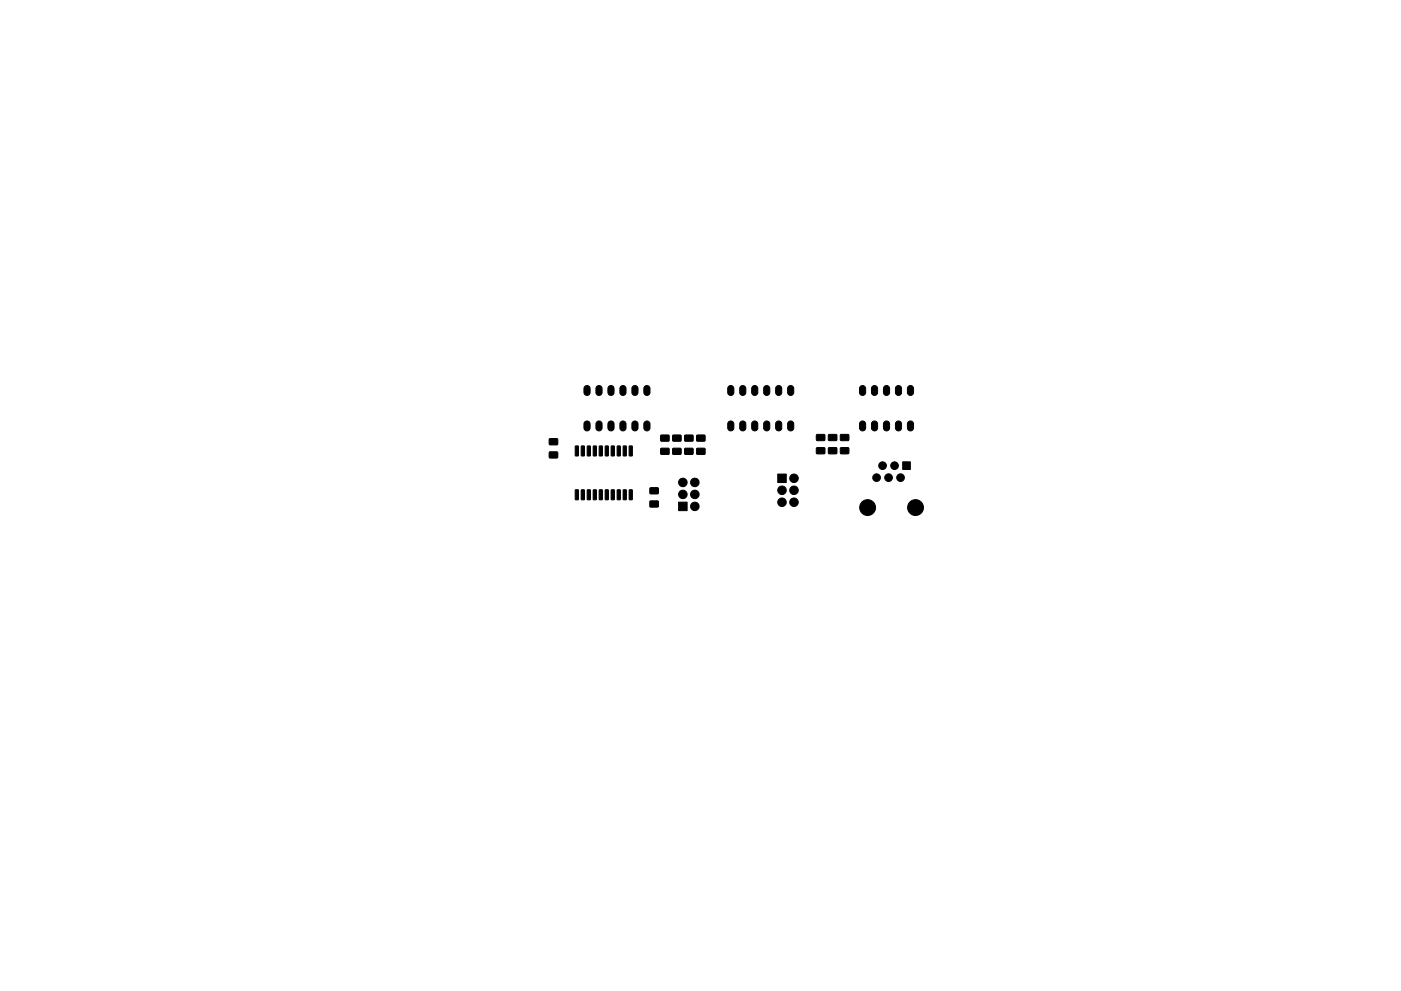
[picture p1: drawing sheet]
<svg xmlns="http://www.w3.org/2000/svg" width="297mm" height="210mm" viewBox="0 0 297 210" stroke-linecap="round" stroke-linejoin="round" font-family="sans-serif">
<g fill="#000" stroke="#000" stroke-width=".21">
<path d="M116.5 95.9h1.7v1.2l-1.7 .1zM116.5 93.1h1.7v1.2l-1.7 .1zM122 94.6l.6 .1 .1 1.9-.2 .1-.5-.1zM123.3 94.6l.6 .1v1.9l-.1 .1-.6-.1zM124 89.5a.65 .65 0 0 1 .7-.1 .65 .65 0 0 1 .4 .5v.9a.65 .65 0 0 1-.6 .6 .65 .65 0 0 1-.7-.6v-1zM124 82a.65 .65 0 0 1 .7-.2 .65 .65 0 0 1 .4 .6v.9a.65 .65 0 0 1-.6 .6 .65 .65 0 0 1-.7-.6v-1zM124.5 94.6l.7 .1v1.9l-.1 .1-.6-.1zM125.8 94.6l.7 .1v1.9l-.2 .1-.5-.1zM126.5 89.5a.65 .65 0 0 1 .7-.1 .65 .65 0 0 1 .5 .5v.9a.65 .65 0 0 1-.7 .6 .65 .65 0 0 1-.7-.6l.1-1zM126.5 82a.65 .65 0 0 1 .7-.2 .65 .65 0 0 1 .5 .6v.9a.65 .65 0 0 1-.7 .6 .65 .65 0 0 1-.7-.6l.1-1zM127.1 94.6l.6 .1v1.9l-.1 .1-.6-.1zM128.3 94.6l.7 .1v1.9l-.1 .1-.6-.1z"/>
<path d="M129.1 89.5a.65 .65 0 0 1 .7-.1 .65 .65 0 0 1 .4 .5v.9a.65 .65 0 0 1-.7 .6 .65 .65 0 0 1-.6-.6v-1zM129.1 82a.65 .65 0 0 1 .7-.2 .65 .65 0 0 1 .4 .6v.9a.65 .65 0 0 1-.7 .6 .65 .65 0 0 1-.6-.6v-1zM129.6 94.6l.7 .1v1.9l-.1 .1-.6-.1zM130.9 94.6l.6 .1v1.9l-.1 .1-.6-.1zM131.6 89.5a.65 .65 0 0 1 .7-.1 .65 .65 0 0 1 .4 .5v.9a.65 .65 0 0 1-.6 .6 .65 .65 0 0 1-.7-.6v-1zM131.6 82a.65 .65 0 0 1 .7-.2 .65 .65 0 0 1 .4 .6v.9a.65 .65 0 0 1-.6 .6 .65 .65 0 0 1-.7-.6v-1zM132.2 94.6l.6 .1v1.9l-.1 .1-.6-.1zM133.4 94.6l.7 .1v1.9l-.1 .1-.6-.1zM134.2 89.5a.65 .65 0 0 1 .7-.1 .65 .65 0 0 1 .4 .5v.9a.65 .65 0 0 1-.7 .6 .65 .65 0 0 1-.6-.6v-1zM134.2 82a.65 .65 0 0 1 .7-.2 .65 .65 0 0 1 .4 .6v.9a.65 .65 0 0 1-.7 .6 .65 .65 0 0 1-.6-.6v-1zM136.7 89.5a.65 .65 0 0 1 .7-.1 .65 .65 0 0 1 .4 .5v.9a.65 .65 0 0 1-.6 .6 .65 .65 0 0 1-.7-.6v-1zM136.7 82a.65 .65 0 0 1 .7-.2 .65 .65 0 0 1 .4 .6v.9a.65 .65 0 0 1-.6 .6 .65 .65 0 0 1-.7-.6v-1z"/>
<path d="M140.1 95.2l1.7-.1 .1 1.2-1.7 .1zM140.1 92.4l1.7-.1 .1 1.2-1.7 .1zM142.7 95.2l1.6-.1 .1 1.2-1.7 .1zM142.7 92.4l1.6-.1 .1 1.2-1.7 .1zM145.2 95.2l1.7-.1v1.2l-1.7 .1zM145.2 92.4l1.7-.1v1.2l-1.7 .1zM147.7 95.2l1.7-.1 .1 1.2-1.7 .1zM147.7 92.4l1.7-.1 .1 1.2-1.7 .1zM154.5 89.5a.65 .65 0 0 1 .7-.1 .65 .65 0 0 1 .4 .5v.9a.65 .65 0 0 1-.7 .6 .65 .65 0 0 1-.6-.6v-1zM154.5 82a.65 .65 0 0 1 .7-.2 .65 .65 0 0 1 .4 .6v.9a.65 .65 0 0 1-.7 .6 .65 .65 0 0 1-.6-.6v-1zM157 89.5a.65 .65 0 0 1 .7-.1 .65 .65 0 0 1 .4 .5v.9a.65 .65 0 0 1-.6 .6 .65 .65 0 0 1-.7-.6v-1zM157 82a.65 .65 0 0 1 .7-.2 .65 .65 0 0 1 .4 .6v.9a.65 .65 0 0 1-.6 .6 .65 .65 0 0 1-.7-.6v-1z"/>
<path d="M159.6 89.5a.65 .65 0 0 1 .7-.1 .65 .65 0 0 1 .4 .5v.9a.65 .65 0 0 1-.7 .6 .65 .65 0 0 1-.6-.6v-1zM159.6 82a.65 .65 0 0 1 .7-.2 .65 .65 0 0 1 .4 .6v.9a.65 .65 0 0 1-.7 .6 .65 .65 0 0 1-.6-.6v-1zM162.1 89.5a.65 .65 0 0 1 .7-.1 .65 .65 0 0 1 .4 .5v.9a.65 .65 0 0 1-.6 .6 .65 .65 0 0 1-.7-.6v-1zM162.1 82a.65 .65 0 0 1 .7-.2 .65 .65 0 0 1 .4 .6v.9a.65 .65 0 0 1-.6 .6 .65 .65 0 0 1-.7-.6v-1zM164.6 89.5a.65 .65 0 0 1 .7-.1 .65 .65 0 0 1 .5 .5v.9a.65 .65 0 0 1-.7 .6 .65 .65 0 0 1-.7-.6l.1-1zM164.6 82a.65 .65 0 0 1 .7-.2 .65 .65 0 0 1 .5 .6v.9a.65 .65 0 0 1-.7 .6 .65 .65 0 0 1-.7-.6l.1-1zM167.2 89.5a.65 .65 0 0 1 .7-.1 .65 .65 0 0 1 .4 .5v.9a.65 .65 0 0 1-.7 .6 .65 .65 0 0 1-.6-.6v-1zM167.2 82a.65 .65 0 0 1 .7-.2 .65 .65 0 0 1 .4 .6v.9a.65 .65 0 0 1-.7 .6 .65 .65 0 0 1-.6-.6v-1zM173.1 95h1.7l.1 1.2-1.7 .1zM173.1 92.2h1.7l.1 1.2-1.7 .1zM175.7 95h1.6l.1 1.2-1.7 .1zM175.7 92.2h1.6l.1 1.2-1.7 .1z"/>
<path d="M178.2 95h1.7l.1 1.2-1.7 .1zM178.2 92.2h1.7l.1 1.2-1.7 .1zM182.4 89.5a.65 .65 0 0 1 .7-.1 .65 .65 0 0 1 .4 .5v.9a.65 .65 0 0 1-.6 .6 .65 .65 0 0 1-.7-.6v-1zM182.4 82a.65 .65 0 0 1 .7-.2 .65 .65 0 0 1 .4 .6v.9a.65 .65 0 0 1-.6 .6 .65 .65 0 0 1-.7-.6v-1zM185 89.5a.65 .65 0 0 1 .7-.1 .65 .65 0 0 1 .4 .5v.9a.65 .65 0 0 1-.7 .6 .65 .65 0 0 1-.6-.6v-1zM185 82a.65 .65 0 0 1 .7-.2 .65 .65 0 0 1 .4 .6v.9a.65 .65 0 0 1-.7 .6 .65 .65 0 0 1-.6-.6v-1zM187.5 89.5a.65 .65 0 0 1 .7-.1 .65 .65 0 0 1 .4 .5v.9a.65 .65 0 0 1-.6 .6 .65 .65 0 0 1-.7-.6v-1zM187.5 82a.65 .65 0 0 1 .7-.2 .65 .65 0 0 1 .4 .6v.9a.65 .65 0 0 1-.6 .6 .65 .65 0 0 1-.7-.6v-1zM190 89.5a.65 .65 0 0 1 .7-.1 .65 .65 0 0 1 .5 .5v.9a.65 .65 0 0 1-.7 .6 .65 .65 0 0 1-.7-.6l.1-1zM190 82a.65 .65 0 0 1 .7-.2 .65 .65 0 0 1 .5 .6v.9a.65 .65 0 0 1-.7 .6 .65 .65 0 0 1-.7-.6l.1-1zM191.4 98h1.6v1.6h-1.6zM192.6 89.5a.65 .65 0 0 1 .7-.1 .65 .65 0 0 1 .4 .5v.9a.65 .65 0 0 1-.7 .6 .65 .65 0 0 1-.6-.6v-1z"/>
<path d="M192.6 82a.65 .65 0 0 1 .7-.2 .65 .65 0 0 1 .4 .6v.9a.65 .65 0 0 1-.7 .6 .65 .65 0 0 1-.6-.6v-1zM122 103.9l.6 .1 .1 1.9-.2 .1-.5-.1zM123.3 103.9l.6 .1v1.9l-.1 .1-.6-.1zM124.5 103.9l.7 .1v1.9l-.1 .1-.6-.1zM125.8 103.9l.7 .1v1.9l-.2 .1-.5-.1zM127.1 103.9l.6 .1v1.9l-.1 .1-.6-.1zM128.3 103.9l.7 .1v1.9l-.1 .1-.6-.1zM129.6 103.9l.7 .1v1.9l-.1 .1-.6-.1zM130.9 103.9l.6 .1v1.9l-.1 .1-.6-.1zM132.2 103.9l.6 .1v1.9l-.1 .1-.6-.1zM133.4 103.9l.7 .1v1.9l-.1 .1-.6-.1zM137.8 106.3h1.7l.1 1.2-1.7 .1z"/>
<path d="M137.8 103.5h1.7l.1 1.2-1.7 .1zM143.9 106.5h1.8v1.8h-1.8zM164.9 100.6h1.8v1.8h-1.8z"/>
<circle cx="187.1" cy="98.8" r=".81"/>
<circle cx="189.7" cy="98.8" r=".81"/>
<circle cx="144.8" cy="104.9" r=".91"/>
<circle cx="144.8" cy="102.4" r=".91"/>
<circle cx="147.3" cy="107.4" r=".91"/>
<circle cx="147.3" cy="104.9" r=".91"/>
<circle cx="147.3" cy="102.4" r=".91"/>
<circle cx="165.8" cy="106.6" r=".91"/>
<circle cx="165.8" cy="104" r=".91"/>
<circle cx="168.3" cy="106.6" r=".91"/>
<circle cx="168.3" cy="104" r=".91"/>
<circle cx="168.3" cy="101.5" r=".91"/>
<circle cx="184" cy="107.7" r="1.68"/>
<circle cx="185.9" cy="101.3" r=".81"/>
<circle cx="188.4" cy="101.3" r=".81"/>
<circle cx="190.9" cy="101.3" r=".81"/>
<circle cx="194.1" cy="107.7" r="1.68"/>
</g>
</svg>
